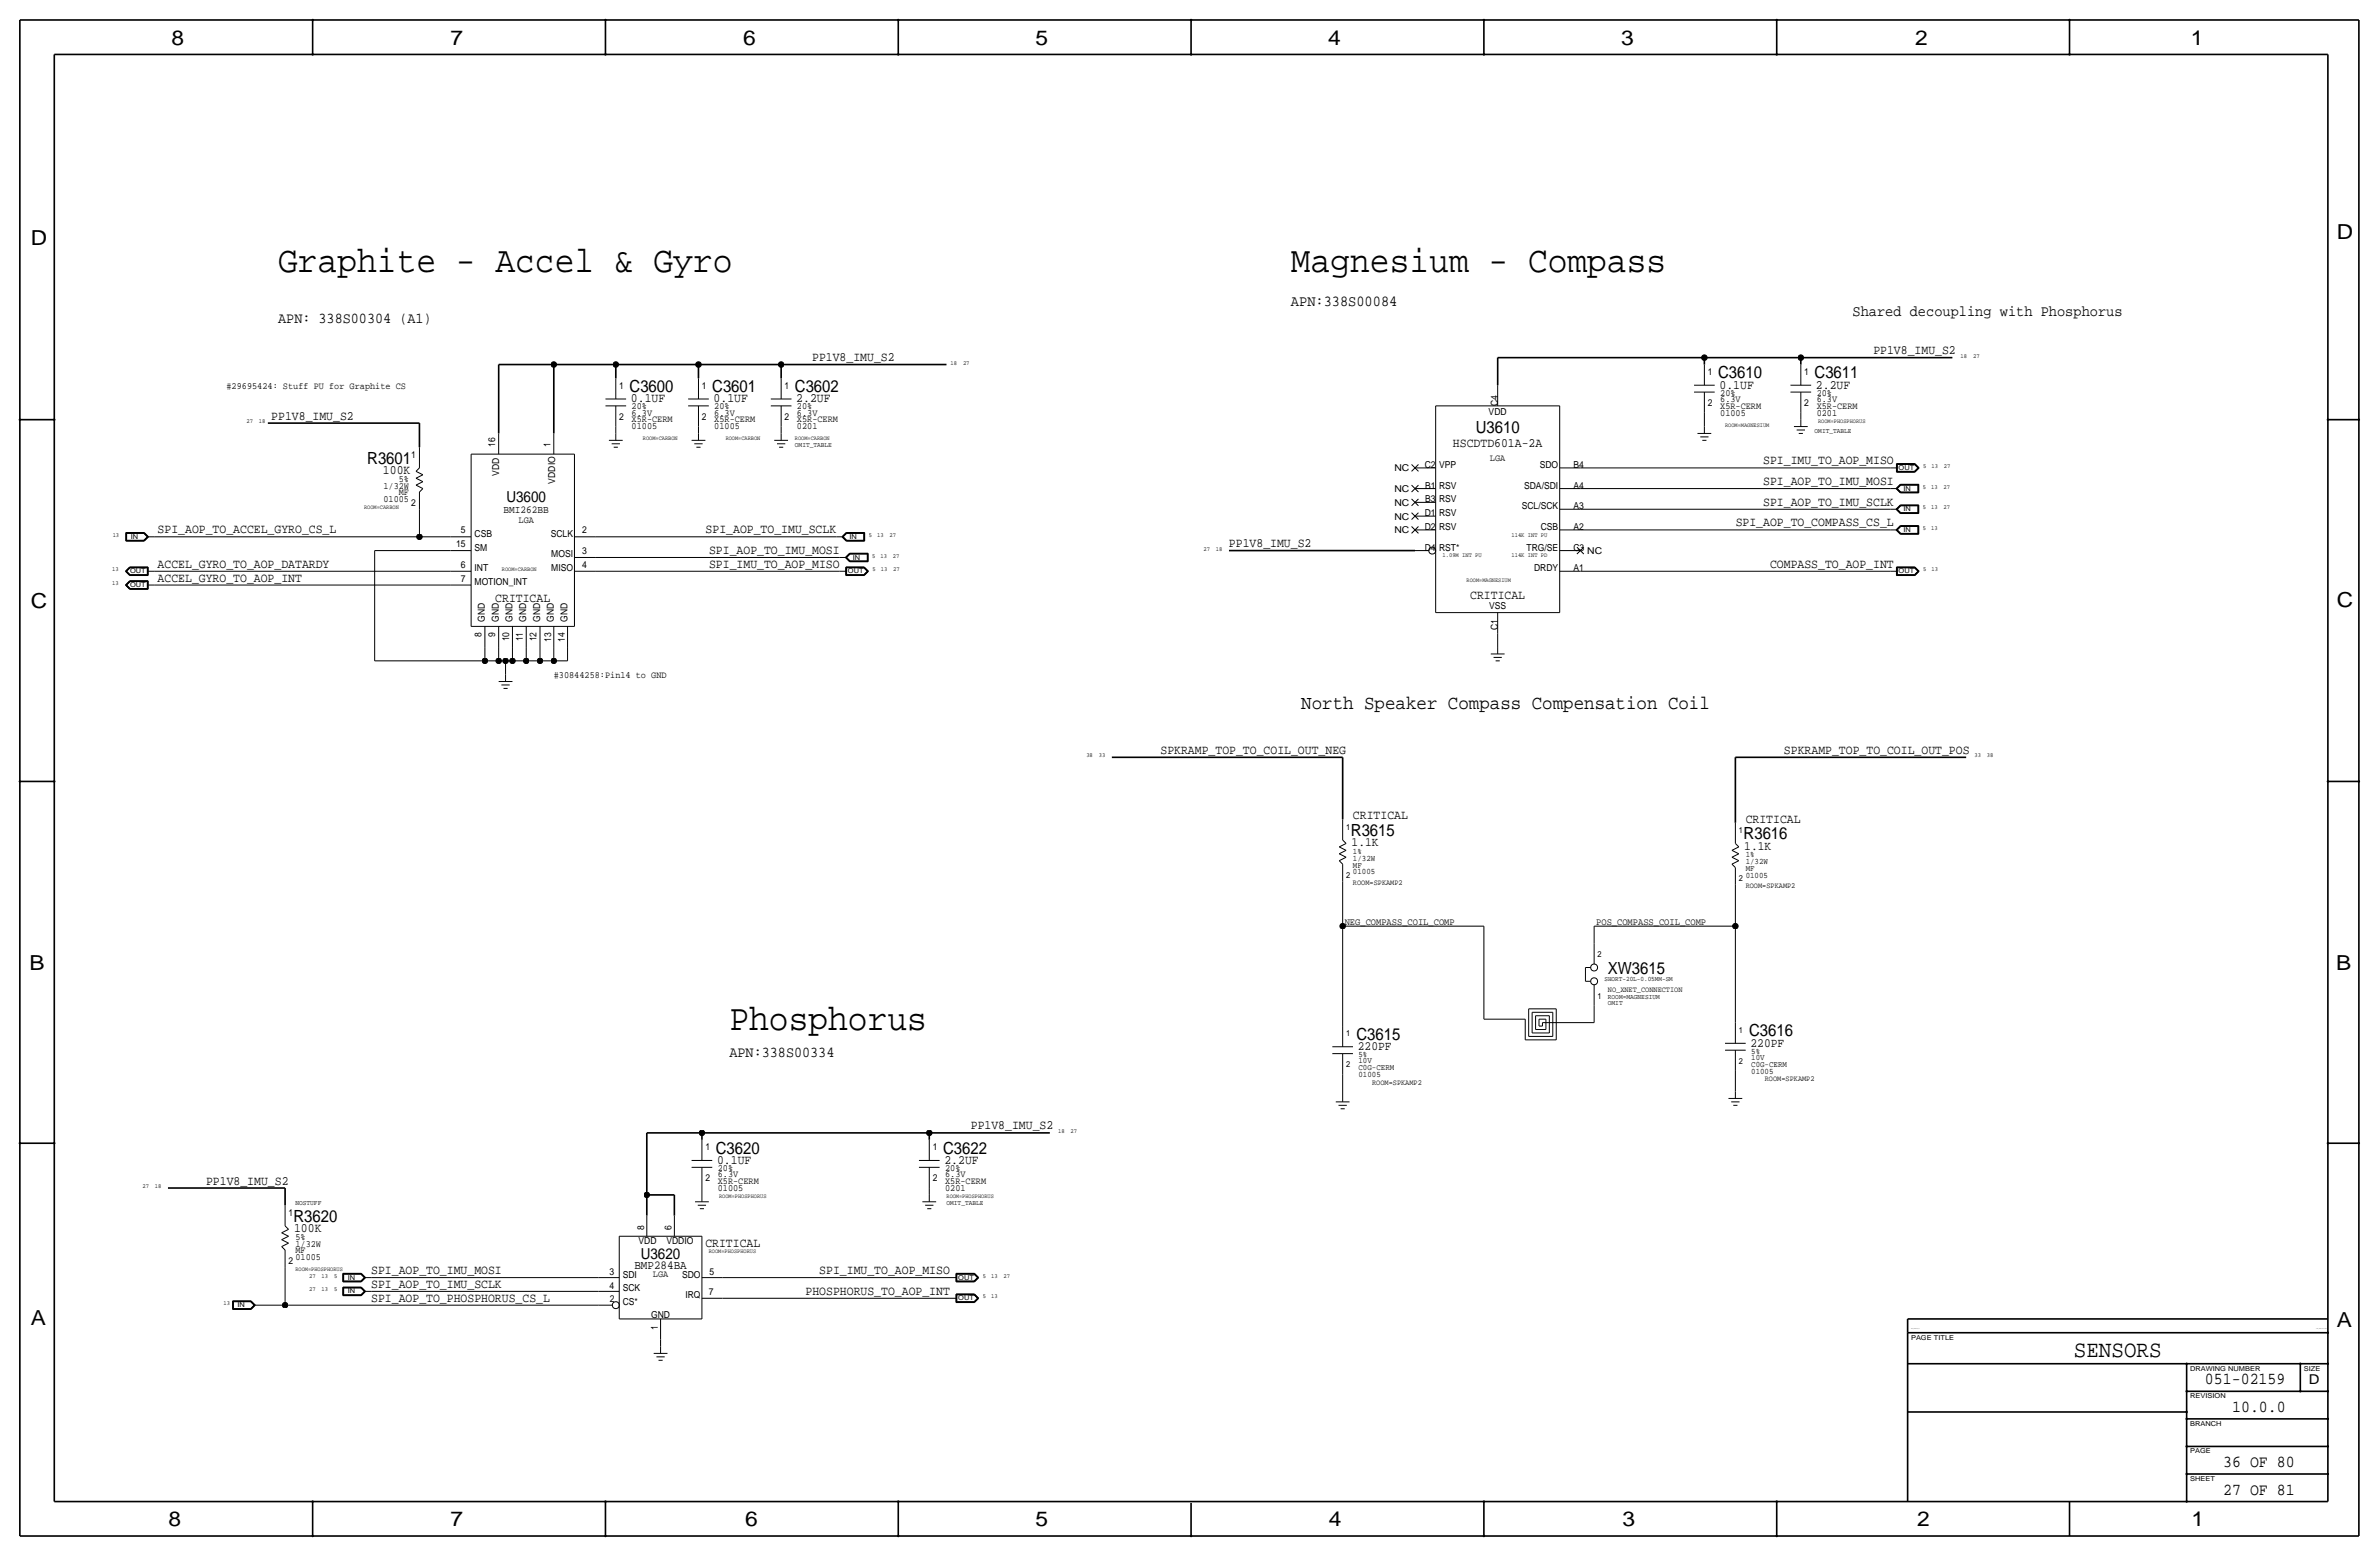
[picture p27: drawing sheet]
<svg xmlns="http://www.w3.org/2000/svg" width="877mm" height="574mm" viewBox="0 0 877 574" stroke-linecap="round" stroke-linejoin="round" font-family="sans-serif">
<defs><g id="words">
<g font-size="13.6">
<text x="102.6" y="100.1">Graphite - Accel &amp; Gyro</text>
<text x="475.9" y="100.1">Magnesium - Compass</text>
<text x="268.9" y="379.5">Phosphorus</text>
</g>
<text font-size="8.6" x="764.6" y="500.1">SENSORS</text>
<g font-size="7.6">
<text x="63.2" y="16.5">8</text>
<text x="166.1" y="16.5">7</text>
<text x="274" y="16.5">6</text>
<text x="381.7" y="16.5">5</text>
<text x="489.7" y="16.5">4</text>
<text x="597.6" y="16.5">3</text>
<text x="706.1" y="16.5">2</text>
<text x="807.7" y="16.5">1</text>
<text x="861.5" y="88.1">D</text>
<text x="11.4" y="90.4">D</text>
<text x="11.4" y="224.3">C</text>
<text x="861.5" y="223.8">C</text>
<text x="10.8" y="357.6">B</text>
<text x="861.3" y="357.4">B</text>
<text x="11.3" y="488.4">A</text>
<text x="861.5" y="489.2">A</text>
<text x="62.2" y="562.6">8</text>
<text x="166" y="562.6">7</text>
<text x="274.8" y="562.6">6</text>
<text x="381.7" y="562.6">5</text>
<text x="489.9" y="562.6">4</text>
<text x="598.1" y="562.6">3</text>
<text x="706.8" y="562.6">2</text>
<text x="807.9" y="562.6">1</text>
</g>
<text font-size="7.2" x="479.8" y="261.4">North Speaker Compass Compensation Coil</text>
<g font-size="6.2">
<text x="633.4" y="139.4">C3610</text>
<text x="669" y="139.4">C3611</text>
<text x="232.1" y="144.5">C3600</text>
<text x="262.6" y="144.5">C3601</text>
<text x="293.1" y="144.5">C3602</text>
<text x="544" y="159.8">U3610</text>
<text x="135.4" y="170.9">R3601</text>
<text x="498" y="308.1">R3615</text>
<text x="642.8" y="309.4">R3616</text>
<text x="592.8" y="358.9">XW3615</text>
<text x="500.1" y="383.3">C3615</text>
<text x="644.9" y="382">C3616</text>
<text x="263.9" y="425.2">C3620</text>
<text x="347.7" y="425.2">C3622</text>
<text x="108.2" y="450.3">R3620</text>
<text x="812.9" y="510.3">051-02159</text>
<text x="822.9" y="520.4">10.0.0</text>
<text x="819.6" y="540.8">36 OF 80</text>
<text x="819.6" y="550.9">27 OF 81</text>
</g>
<g font-size="5.6">
<text x="475.9" y="112.8">APN:338S00084</text>
<text x="102.6" y="119.1">APN: 338S00304 (A1)</text>
<text x="683" y="116.6">Shared decoupling with Phosphorus</text>
<text x="186.7" y="185.2">U3600</text>
<text x="268.9" y="389.6">APN:338S00334</text>
<text x="236.2" y="464.1">U3620</text>
</g>
<text font-size="5" x="851.2" y="510.3">D</text>
<g font-size="4.7">
<text x="690.6" y="130.6">PP1V8_IMU_S2</text>
<text x="299.4" y="133.1">PP1V8_IMU_S2</text>
<text x="633.9" y="143.3">0.1UF</text>
<text x="669.5" y="143.3">2.2UF</text>
<text x="232.6" y="148.3">0.1UF</text>
<text x="263.1" y="148.3">0.1UF</text>
<text x="293.6" y="148.3">2.2UF</text>
<text x="100" y="154.7">PP1V8_IMU_S2</text>
<text x="535.7" y="164.8">HSCDTD601A-2A</text>
<text x="650" y="171.2">SPI_IMU_TO_AOP_MISO</text>
<text x="141.2" y="174.8">100K</text>
<text x="650" y="178.8">SPI_AOP_TO_IMU_MOSI</text>
<text x="650" y="186.4">SPI_AOP_TO_IMU_SCLK</text>
<text x="58.1" y="196.6">SPI_AOP_TO_ACCEL_GYRO_CS_L</text>
<text x="260.1" y="196.6">SPI_AOP_TO_IMU_SCLK</text>
<text x="639.9" y="194.1">SPI_AOP_TO_COMPASS_CS_L</text>
<text x="453.1" y="201.7">PP1V8_IMU_S2</text>
<text x="58.1" y="209.3">ACCEL_GYRO_TO_AOP_DATARDY</text>
<text x="261.4" y="209.3">SPI_IMU_TO_AOP_MISO</text>
<text x="261.4" y="204.2">SPI_AOP_TO_IMU_MOSI</text>
<text x="652.6" y="209.3">COMPASS_TO_AOP_INT</text>
<text x="58.1" y="214.4">ACCEL_GYRO_TO_AOP_INT</text>
<text x="182.6" y="222">CRITICAL</text>
<text x="542" y="220.7">CRITICAL</text>
<text x="427.8" y="277.9">SPKRAMP_TOP_TO_COIL_OUT_NEG</text>
<text x="657.7" y="277.9">SPKRAMP_TOP_TO_COIL_OUT_POS</text>
<text x="498.8" y="302">CRITICAL</text>
<text x="643.6" y="303.3">CRITICAL</text>
<text x="498.3" y="311.9">1.1K</text>
<text x="643.1" y="313.2">1.1K</text>
<text x="500.6" y="387.1">220PF</text>
<text x="645.4" y="385.8">220PF</text>
<text x="357.9" y="416.3">PP1V8_IMU_S2</text>
<text x="264.4" y="429">0.1UF</text>
<text x="348.2" y="429">2.2UF</text>
<text x="76" y="436.6">PP1V8_IMU_S2</text>
<text x="108.4" y="454.2">100K</text>
<text x="260" y="459.5">CRITICAL</text>
<text x="136.9" y="469.6">SPI_AOP_TO_IMU_MOSI</text>
<text x="302.1" y="469.6">SPI_IMU_TO_AOP_MISO</text>
<text x="136.9" y="479.8">SPI_AOP_TO_PHOSPHORUS_CS_L</text>
<text x="136.9" y="474.7">SPI_AOP_TO_IMU_SCLK</text>
<text x="297" y="477.3">PHOSPHORUS_TO_AOP_INT</text>
</g>
<text font-size="4.5" x="233.9" y="467.6">BMP284BA</text>
<text font-size="3.9" x="185.6" y="189">BMI262BB</text>
<g font-size="3.6">
<text x="495.8" y="340.9">NEG_COMPASS_COIL_COMP</text>
<text x="588.5" y="340.9">POS_COMPASS_COIL_COMP</text>
</g>
<g font-size="3.5">
<text x="83.5" y="143.3">#29695424: Stuff PU for Graphite CS</text>
<text x="228.3" y="143.3">1</text>
<text x="258.8" y="143.3">1</text>
<text x="289.3" y="143.3">1</text>
<text x="629.6" y="138.2">1</text>
<text x="665.2" y="138.2">1</text>
<text x="552.1" y="149.6" transform="rotate(-90 552.1 149.6)">C4</text>
<text x="629.6" y="149.6">2</text>
<text x="634.2" y="145.8">20%</text>
<text x="634.2" y="148.1">6.3V</text>
<text x="665.2" y="149.6">2</text>
<text x="669.7" y="145.8">20%</text>
<text x="669.7" y="148.1">6.3V</text>
<text x="228.3" y="154.7">2</text>
<text x="232.9" y="150.9">20%</text>
<text x="232.9" y="155.7">X5R-CERM</text>
<text x="232.9" y="153.2">6.3V</text>
<text x="258.8" y="154.7">2</text>
<text x="263.3" y="150.9">20%</text>
<text x="263.3" y="155.7">X5R-CERM</text>
<text x="263.3" y="153.2">6.3V</text>
<text x="289.3" y="154.7">2</text>
<text x="293.8" y="150.9">20%</text>
<text x="293.8" y="153.2">6.3V</text>
<text x="293.8" y="155.7">X5R-CERM</text>
<text x="548.8" y="152.9">VDD</text>
<text x="634.2" y="153.2">01005</text>
<text x="634.2" y="150.6">X5R-CERM</text>
<text x="669.7" y="150.6">X5R-CERM</text>
<text x="669.7" y="153.2">0201</text>
<text x="232.9" y="158.2">01005</text>
<text x="263.3" y="158.2">01005</text>
<text x="293.8" y="158.2">0201</text>
<text x="182.6" y="164.6" transform="rotate(-90 182.6 164.6)">16</text>
<text x="202.9" y="164.6" transform="rotate(-90 202.9 164.6)">1</text>
<text x="151.6" y="168.7">1</text>
<text x="514.1" y="173.7">NC</text>
<text x="525.3" y="172.5">C2</text>
<text x="530.6" y="172.5">VPP</text>
<text x="549.3" y="169.9">LGA</text>
<text x="567.7" y="172.5">SDO</text>
<text x="580.1" y="172.5">B4</text>
<text x="147" y="177.5">5%</text>
<text x="184" y="175.3" transform="rotate(-90 184 175.3)">VDD</text>
<text x="204.7" y="178.2" transform="rotate(-90 204.7 178.2)">VDDIO</text>
<text x="141.4" y="180.1">1/32W</text>
<text x="141.4" y="185.2">01005</text>
<text x="147" y="182.6">MF</text>
<text x="514.1" y="181.4">NC</text>
<text x="525.4" y="185.2">B3</text>
<text x="525.4" y="180.1">B1</text>
<text x="530.6" y="185.2">RSV</text>
<text x="530.6" y="180.1">RSV</text>
<text x="561.9" y="180.1">SDA/SDI</text>
<text x="580.1" y="180.1">A4</text>
<text x="151.6" y="186.4">2</text>
<text x="514.1" y="191.5">NC</text>
<text x="514.1" y="186.4">NC</text>
<text x="525.3" y="190.2">D1</text>
<text x="530.6" y="190.2">RSV</text>
<text x="561" y="187.7">SCL/SCK</text>
<text x="580.1" y="187.7">A3</text>
<text x="169.9" y="196.6">5</text>
<text x="175" y="197.9">CSB</text>
<text x="191.2" y="192.8">LGA</text>
<text x="203" y="197.9">SCLK</text>
<text x="214.6" y="196.6">2</text>
<text x="514.1" y="196.6">NC</text>
<text x="525.3" y="195.3">D2</text>
<text x="530.6" y="195.3">RSV</text>
<text x="568" y="195.3">CSB</text>
<text x="580.1" y="195.3">A2</text>
<text x="168.1" y="201.7">15</text>
<text x="175" y="202.9">SM</text>
<text x="525.3" y="202.9">D4</text>
<text x="530.6" y="202.9">RST*</text>
<text x="562.8" y="202.9">TRG/SE</text>
<text x="580.1" y="202.9">C3</text>
<text x="169.9" y="209.3">6</text>
<text x="203.2" y="205.5">MOSI</text>
<text x="214.6" y="204.2">3</text>
<text x="214.6" y="209.3">4</text>
<text x="585.2" y="204.2">NC</text>
<text x="169.9" y="214.4">7</text>
<text x="175" y="210.6">INT</text>
<text x="175" y="215.6">MOTION_INT</text>
<text x="203.2" y="210.6">MISO</text>
<text x="565.6" y="210.6">DRDY</text>
<text x="580.1" y="210.6">A1</text>
<text x="549" y="224.5">VSS</text>
<text x="178.8" y="229.1" transform="rotate(-90 178.8 229.1)">GND</text>
<text x="183.8" y="229.1" transform="rotate(-90 183.8 229.1)">GND</text>
<text x="188.9" y="229.1" transform="rotate(-90 188.9 229.1)">GND</text>
<text x="194" y="229.1" transform="rotate(-90 194 229.1)">GND</text>
<text x="199.1" y="229.1" transform="rotate(-90 199.1 229.1)">GND</text>
<text x="204.2" y="229.1" transform="rotate(-90 204.2 229.1)">GND</text>
<text x="209.2" y="229.1" transform="rotate(-90 209.2 229.1)">GND</text>
<text x="552.1" y="232.4" transform="rotate(-90 552.1 232.4)">C1</text>
<text x="177.5" y="234.7" transform="rotate(-90 177.5 234.7)">8</text>
<text x="182.6" y="234.7" transform="rotate(-90 182.6 234.7)">9</text>
<text x="187.7" y="236.4" transform="rotate(-90 187.7 236.4)">10</text>
<text x="192.7" y="236.4" transform="rotate(-90 192.7 236.4)">11</text>
<text x="197.8" y="236.4" transform="rotate(-90 197.8 236.4)">12</text>
<text x="203.1" y="236.7" transform="rotate(-90 203.1 236.7)">13</text>
<text x="208.2" y="236.7" transform="rotate(-90 208.2 236.7)">14</text>
<text x="204.2" y="249.9">#30844258:Pin14 to GND</text>
<text x="260" y="423.9">1</text>
<text x="343.9" y="423.9">1</text>
<text x="264.6" y="431.5">20%</text>
<text x="348.4" y="431.5">20%</text>
<text x="260" y="435.4">2</text>
<text x="264.6" y="433.8">6.3V</text>
<text x="264.6" y="436.4">X5R-CERM</text>
<text x="343.9" y="435.4">2</text>
<text x="348.4" y="433.8">6.3V</text>
<text x="348.4" y="436.4">X5R-CERM</text>
<text x="264.6" y="438.9">01005</text>
<text x="348.4" y="438.9">0201</text>
<text x="106.4" y="448.1">1</text>
<text x="237.4" y="453.4" transform="rotate(-90 237.4 453.4)">8</text>
<text x="247.6" y="453.4" transform="rotate(-90 247.6 453.4)">6</text>
<text x="108.9" y="459.5">1/32W</text>
<text x="108.9" y="456.9">5%</text>
<text x="235.4" y="458.6">VDD</text>
<text x="245.7" y="458.5">VDDIO</text>
<text x="106.4" y="465.8">2</text>
<text x="108.9" y="464.6">01005</text>
<text x="108.9" y="462">MF</text>
<text x="224.8" y="469.9">3</text>
<text x="229.6" y="470.9">SDI</text>
<text x="240.7" y="470.7">LGA</text>
<text x="251.4" y="470.9">SDO</text>
<text x="261.6" y="469.9">5</text>
<text x="224.8" y="475">4</text>
<text x="229.6" y="476">SCK</text>
<text x="252.7" y="478.5">IRQ</text>
<text x="261.3" y="477.3">7</text>
<text x="224.8" y="480.1">2</text>
<text x="229.6" y="481.1">CS*</text>
<text x="240" y="485.7">GND</text>
<text x="242.5" y="490.2" transform="rotate(-90 242.5 490.2)">1</text>
</g>
<g font-size="3.1">
<text x="496.3" y="305.8">1</text>
<text x="641" y="307.1">1</text>
<text x="498.8" y="317.2">1/32W</text>
<text x="498.8" y="314.7">1%</text>
<text x="643.6" y="316">1%</text>
<text x="496.3" y="323.6">2</text>
<text x="498.8" y="319.8">MF</text>
<text x="498.8" y="322.3">01005</text>
<text x="643.6" y="321.1">MF</text>
<text x="643.6" y="318.5">1/32W</text>
<text x="643.6" y="323.6">01005</text>
<text x="641" y="324.9">2</text>
<text x="589" y="352.8">2</text>
<text x="589" y="368">1</text>
<text x="496.3" y="382">1</text>
<text x="641" y="380.7">1</text>
<text x="500.8" y="389.6">5%</text>
<text x="645.6" y="388.4">5%</text>
<text x="496.3" y="393.4">2</text>
<text x="500.8" y="394.5">C0G-CERM</text>
<text x="500.8" y="391.9">10V</text>
<text x="641" y="392.2">2</text>
<text x="645.6" y="395.7">01005</text>
<text x="645.6" y="393.2">C0G-CERM</text>
<text x="645.6" y="390.7">10V</text>
<text x="500.8" y="397">01005</text>
</g>
<g font-size="2.9">
<text x="498.8" y="326.1">ROOM=SPKAMP2</text>
<text x="643.6" y="327.4">ROOM=SPKAMP2</text>
<text x="592.8" y="365.5">NO_XNET_CONNECTION</text>
<text x="505.9" y="399.8">ROOM=SPKAMP2</text>
<text x="650.6" y="398.5">ROOM=SPKAMP2</text>
</g>
<g font-size="2.6">
<text x="669" y="159.8">OMIT_TABLE</text>
<text x="293.1" y="164.8">OMIT_TABLE</text>
<text x="592.8" y="368">ROOM=MAGNESIUM</text>
<text x="592.8" y="370.6">OMIT</text>
<text x="108.9" y="444.2">NOSTUFF</text>
<text x="348.9" y="444.2">OMIT_TABLE</text>
</g>
<g font-size="2.5">
<text x="700" y="173.2">OUT</text>
<text x="701.8" y="180.8">IN</text>
<text x="701.8" y="188.5">IN</text>
<text x="701.8" y="196.1">IN</text>
<text x="48.2" y="198.6">IN</text>
<text x="313.1" y="198.6">IN</text>
<text x="314.4" y="206.2">IN</text>
<text x="48" y="211.3">OUT</text>
<text x="312.6" y="211.3">OUT</text>
<text x="700" y="211.3">OUT</text>
<text x="48" y="216.4">OUT</text>
<text x="591.5" y="361.7">SHORT-20L-0.05MM-SM</text>
<text x="128.2" y="471.7">IN</text>
<text x="353.3" y="471.7">OUT</text>
<text x="128.2" y="476.8">IN</text>
<text x="353.3" y="479.3">OUT</text>
<text x="87.6" y="481.8">IN</text>
<text x="704.5" y="493.8">PAGE TITLE</text>
<text x="807.4" y="505.2">DRAWING NUMBER</text>
<text x="849.3" y="505.2">SIZE</text>
<text x="807.4" y="515.4">REVISION</text>
<text x="807.4" y="525.5">BRANCH</text>
<text x="807.4" y="535.7">PAGE</text>
<text x="807.4" y="545.8">SHEET</text>
</g>
<g font-size="2.3">
<text x="722.8" y="131.8">18</text>
<text x="727.4" y="131.8">27</text>
<text x="350.5" y="134.4">18</text>
<text x="355" y="134.4">27</text>
<text x="90.9" y="156">27</text>
<text x="95.5" y="156">18</text>
<text x="709.1" y="172.5">5</text>
<text x="712.1" y="172.5">13</text>
<text x="716.7" y="172.5">27</text>
<text x="708.9" y="180.1">5</text>
<text x="712" y="180.1">13</text>
<text x="716.5" y="180.1">27</text>
<text x="708.9" y="187.7">5</text>
<text x="712" y="187.7">13</text>
<text x="716.5" y="187.7">27</text>
<text x="41.6" y="197.9">13</text>
<text x="320.3" y="197.9">5</text>
<text x="323.3" y="197.9">13</text>
<text x="327.9" y="197.9">27</text>
<text x="557.2" y="197.9">114K INT PU</text>
<text x="708.9" y="195.3">5</text>
<text x="712" y="195.3">13</text>
<text x="443.7" y="202.9">27</text>
<text x="448.3" y="202.9">18</text>
<text x="321.6" y="205.5">5</text>
<text x="324.6" y="205.5">13</text>
<text x="329.2" y="205.5">27</text>
<text x="531.8" y="205.5">1.09M INT PU</text>
<text x="557.2" y="205.5">114K INT PD</text>
<text x="41.4" y="210.6">13</text>
<text x="41.4" y="215.7">13</text>
<text x="321.7" y="210.6">5</text>
<text x="324.8" y="210.6">13</text>
<text x="329.3" y="210.6">27</text>
<text x="709.1" y="210.6">5</text>
<text x="712.1" y="210.6">13</text>
<text x="400.5" y="279.1">38</text>
<text x="405.1" y="279.1">33</text>
<text x="727.9" y="279.1">33</text>
<text x="732.5" y="279.1">38</text>
<text x="390.1" y="417.6">18</text>
<text x="394.7" y="417.6">27</text>
<text x="52.5" y="437.9">27</text>
<text x="57.1" y="437.9">18</text>
<text x="114" y="470.9">27</text>
<text x="118.6" y="470.9">13</text>
<text x="123.1" y="470.9">5</text>
<text x="362.4" y="470.9">5</text>
<text x="365.4" y="470.9">13</text>
<text x="370" y="470.9">27</text>
<text x="114" y="476">27</text>
<text x="118.6" y="476">13</text>
<text x="123.1" y="476">5</text>
<text x="362.4" y="478.5">5</text>
<text x="365.4" y="478.5">13</text>
<text x="82.4" y="481.1">13</text>
</g>
<g font-size="2.2">
<text x="670.3" y="156">ROOM=PHOSPHORUS</text>
<text x="636" y="157.2">ROOM=MAGNESIUM</text>
<text x="237.1" y="162.3">ROOM=CARBON</text>
<text x="267.5" y="162.3">ROOM=CARBON</text>
<text x="293.1" y="162.3">ROOM=CARBON</text>
<text x="134.2" y="187.7">ROOM=CARBON</text>
<text x="185" y="210.6">ROOM=CARBON</text>
<text x="540.7" y="214.4">ROOM=MAGNESIUM</text>
<text x="265.1" y="441.7">ROOM=PHOSPHORUS</text>
<text x="348.9" y="441.7">ROOM=PHOSPHORUS</text>
<text x="261.3" y="462">ROOM=PHOSPHORUS</text>
<text x="108.9" y="468.4">ROOM=PHOSPHORUS</text>
</g>
<g font-size=".4">
<text x="704.5" y="490">SYNC_MASTER=sync</text>
<text x="853.9" y="490">SYNC_DATE=04/14/2017</text>
</g>
</g></defs>
<g fill="none" stroke="#000" stroke-width=".37">
<path d="M227 139.4v7.7zM257.5 139.4v7.7zM288 139.4v7.7zM628.3 134.4v7.6zM663.9 134.4v7.6zM183.8 159.8v7.6zM204.2 159.8v7.6zM223.2 149.6h7.6zM223.2 147.1h7.6zM227 157.2v2.6zM227 149.6v7.6zM227 159.8v2.5z"/>
<path d="M253.7 147.1h7.6zM253.7 149.6h7.6zM257.5 157.2v2.6zM257.5 149.6v7.6zM257.5 159.8v2.5zM284.2 149.6h7.6zM284.2 147.1h7.6zM288 157.2v2.6zM288 149.6v7.6zM288 159.8v2.5zM529.3 149.6h45.7zM529.3 149.6v76.2z"/>
<path d="M552.1 142v7.6zM575 149.6v76.2zM624.5 144.5h7.7zM624.5 142h7.7zM625.8 159.8h5.1zM628.3 152.1v5.1zM628.3 157.2v2.6zM628.3 144.5v7.6zM660.1 144.5h7.6zM660.1 142h7.6zM661.4 157.2h5zM662.4 158.5h3z"/>
<path d="M663.1 159.8h1.6zM663.9 152.1v2.6zM663.9 154.7v2.5zM663.9 144.5v7.6zM153.4 173.7l1.2-1.2zM153.4 173.7l2.5 1.3zM153.4 178.8l2.5 1.3zM153.4 176.3l2.5 1.2zM153.4 178.8l2.5-1.3zM153.4 176.3l2.5-1.3zM154.6 164.8v7.7zM173.7 167.4h38.1z"/>
<path d="M173.7 167.4v63.5zM211.8 167.4v63.5zM224.5 162.3h5.1zM225.5 163.6h3zM226.3 164.8h1.5zM255 162.3h5zM256 163.6h3zM256.7 164.8h1.6zM285.4 162.3h5.1zM286.5 163.6h3zM287.2 164.8h1.5zM520.4 178.8l2.5 2.6z"/>
<path d="M520.4 171.2l2.5 2.5zM521.7 172.5h7.6zM522.9 178.8l-2.5 2.6zM522.9 171.2l-2.5 2.5zM575 172.5h7.6zM582.6 172.5h114.3zM626.8 161h3.1zM627.6 162.3h1.5zM696.9 172.5h2.6zM699.2 174h6.8zM699.2 170.9v3.1zM699.2 170.9h6.8z"/>
<path d="M699.3 171h6.6zM699.3 171v2.9zM699.3 173.9h6.6zM699.4 171.1h6.5zM699.4 171.1v2.7zM699.4 173.8h6.5zM699.5 171.2h6.3zM699.5 171.2v2.5zM699.5 173.7h6.3zM700.6 178.5h6.8zM700.6 178.6h6.7zM700.7 178.7l-1.4 1.4z"/>
<path d="M700.7 178.7h6.5zM700.7 178.8h6.4zM705.8 171.2l1.3 1.3zM705.8 173.7l1.3-1.2zM705.9 171.1l1.3 1.4zM705.9 173.9l1.5-1.4zM705.9 171l1.5 1.5zM706 170.9l1.5 1.6zM706 174l1.5-1.5zM707.1 178.8v2.6zM707.2 178.7v2.8zM707.2 172.5l-1.3 1.3z"/>
<path d="M707.3 178.6v3zM707.4 178.5v3.2zM46.4 196.3v3.1zM46.4 199.4h6.8zM46.4 196.3h6.8zM46.5 196.4h6.6zM46.5 196.4v2.9zM46.5 199.3h6.6zM46.6 196.5h6.5zM46.6 196.5v2.7zM46.6 199.2h6.5zM46.7 196.6h6.3z"/>
<path d="M46.7 196.6v2.5zM46.7 199.1h6.3zM53 199.1l1.3-1.2zM53 196.6l1.3 1.3zM53.1 199.2l1.4-1.3zM53.1 196.5l1.4 1.4zM53.1 199.3l1.5-1.4zM53.1 196.4l1.5 1.5zM53.2 196.3l1.6 1.6zM54.3 197.9h2.5zM54.8 197.9l-1.6 1.5zM56.8 197.9h97.8z"/>
<path d="M154.6 197.9h11.5zM154.6 187.7v10.2zM154.6 181.4v6.3zM155.9 180.1l-1.3 1.3zM166.1 197.9h7.6zM211.8 197.9h7.6zM219.4 197.9h88.9zM308.3 197.9h2.5zM310.4 197.9l1.6 1.5zM310.4 197.9l1.6-1.6zM310.5 197.9l1.5-1.5zM310.5 197.9l1.5 1.4z"/>
<path d="M310.7 197.9l1.4-1.4zM310.7 197.9l1.4 1.3zM310.8 197.9l1.3-1.3zM310.8 197.9l1.3 1.2zM312 199.4h6.8zM312 196.3h6.8zM312 196.4h6.7zM312 199.3h6.7zM312.1 196.5h6.5zM312.1 199.2h6.5zM312.1 196.6h6.4zM312.1 199.1h6.4z"/>
<path d="M318.5 196.6v2.5zM318.6 196.5v2.7zM318.7 196.4v2.9zM318.8 196.3v3.1zM520.4 196.6l2.5-2.5zM520.4 194.1l2.5 2.5zM520.4 189l2.5 2.5zM520.4 183.9l2.5 2.5zM521.7 190.2h7.6zM521.7 180.1h7.6zM521.7 195.3h7.6zM521.7 185.2h7.6z"/>
<path d="M522.9 189l-2.5 2.5zM522.9 183.9l-2.5 2.5zM575 180.1h7.6zM575 187.7h7.6zM575 195.3h7.6zM582.6 187.7h114.3zM582.6 180.1h114.3zM582.6 195.3h114.3zM696.9 195.3h2.6zM696.9 187.7h2.6zM696.9 180.1h2.6zM699 195.3l1.6 1.6z"/>
<path d="M699 187.7l1.6 1.6zM699 180.1l1.6 1.6zM699 187.7l1.6-1.6zM699 180.1l1.6-1.6zM699.2 195.3l1.4-1.4zM699.2 187.7l1.4-1.5zM699.2 180.1l1.4-1.5zM699.2 195.3l1.4 1.5zM699.2 187.7l1.4 1.5zM699.2 180.1l1.4 1.5zM699.3 195.3l1.4-1.3zM699.3 195.3l1.4 1.4z"/>
<path d="M699.3 187.7l1.4 1.4zM699.3 180.1l1.4 1.4zM699.5 195.3l1.2 1.3zM699.5 187.7l1.2 1.3zM699.5 180.1l1.2 1.3zM699.5 195.3l1.2-1.2zM699.5 187.7l1.2-1.3zM699.5 180.1l1.2-1.3zM700.6 193.8h6.8zM700.6 186.1h6.8zM700.6 193.8l-1.6 1.5zM700.6 196.9h6.8z"/>
<path d="M700.6 189.3h6.8zM700.6 181.7h6.8zM700.6 196.8h6.7zM700.6 189.2h6.7zM700.6 181.6h6.7zM700.6 193.9h6.7zM700.6 186.2h6.7zM700.7 196.7h6.5zM700.7 189.1h6.5zM700.7 181.5h6.5zM700.7 186.3l-1.4 1.4zM700.7 194h6.5z"/>
<path d="M700.7 186.3h6.5zM700.7 194.1h6.4zM700.7 196.6h6.4zM700.7 186.4h6.4zM700.7 189h6.4zM700.7 181.4h6.4zM707.1 194.1v2.5zM707.1 186.4v2.6zM707.2 194v2.7zM707.2 186.3v2.8zM707.3 193.9v2.9zM707.3 186.2v3z"/>
<path d="M707.4 193.8v3.1zM707.4 186.1v3.2zM46.2 215.6l1.6-1.5zM46.2 210.6l1.6 1.5zM46.2 215.6l1.6 1.6zM46.4 210.6l1.5 1.4zM46.4 215.6l1.5 1.5zM46.4 210.6l1.5-1.5zM46.4 215.6l1.5-1.4zM46.5 210.6l1.4-1.4zM46.5 215.6l1.4-1.3zM46.5 210.6l1.4 1.3z"/>
<path d="M46.5 215.6l1.4 1.4zM46.7 210.6l1.3-1.3zM46.7 210.6l1.3 1.2zM46.7 215.6l1.3 1.3zM47.8 209l-1.6 1.6zM47.8 209h6.8zM47.8 214.1h6.8zM47.8 212.1h6.8zM47.8 217.2h6.8zM47.9 212h6.6zM47.9 217.1h6.6zM47.9 209.1h6.6z"/>
<path d="M47.9 214.2h6.6zM47.9 211.9h6.5zM47.9 217h6.5zM47.9 209.2h6.5zM47.9 214.3h6.5zM48 214.4l-1.3 1.2zM48 209.3h6.3zM48 211.8h6.3zM48 214.4h6.3zM48 216.9h6.3zM54.3 210.6h2.5zM54.3 215.6h2.5z"/>
<path d="M54.3 209.3v2.5zM54.3 214.4v2.5zM54.4 209.2v2.7zM54.4 214.3v2.7zM54.5 209.1v2.9zM54.5 214.2v2.9zM54.6 209v3.1zM54.6 214.1v3.1zM56.8 215.6h109.3zM56.8 210.6h109.3zM138.1 202.9h28zM138.1 202.9v40.7z"/>
<path d="M166.1 210.6h7.6zM166.1 202.9h7.6zM166.1 215.6h7.6zM211.8 210.6h7.6zM211.8 205.5h7.6zM219.4 210.6h90.2zM219.4 205.5h90.2zM309.6 210.6h2.5zM309.6 205.5h2.5zM311.7 205.5l1.5 1.6zM311.7 205.5l1.5-1.6zM311.8 205.5l1.5 1.5z"/>
<path d="M311.8 212.1h6.8zM311.8 209v3.1zM311.8 205.5l1.5-1.5zM311.8 209h6.8zM311.9 209.1v2.9zM311.9 212h6.7zM311.9 209.1h6.7zM312 205.5l1.3-1.4zM312 205.5l1.3 1.4zM312 209.2v2.7zM312 211.9h6.5zM312 209.2h6.5z"/>
<path d="M312.1 205.5l1.3 1.3zM312.1 209.3h6.4zM312.1 209.3v2.5zM312.1 211.8h6.4zM312.1 205.5l1.3-1.3zM313.2 203.9h6.8zM313.2 207.1h6.8zM313.3 204h6.6zM313.3 207h6.6zM313.3 204.1h6.5zM313.3 206.9h6.5zM313.4 204.2h6.3z"/>
<path d="M313.4 206.8h6.3zM318.5 209.3l1.2 1.3zM318.5 211.8l1.2-1.2zM318.5 211.9l1.4-1.3zM318.5 209.2l1.4 1.4zM318.6 212l1.4-1.4zM318.6 209.1l1.4 1.5zM318.6 209l1.6 1.6zM318.6 212.1l1.6-1.5zM319.7 204.2v2.6zM319.8 204.1v2.8zM319.9 204v3z"/>
<path d="M320 203.9v3.2zM521.7 202.9h5zM575 202.9h7.6zM575 210.6h7.6zM581.4 201.7l2.5 2.5zM582.6 210.6h114.3zM583.9 201.7l-2.5 2.5zM696.9 210.6h2.6zM699.2 212.1h6.8zM699.2 209v3.1zM699.2 209h6.8zM699.3 209.1h6.6z"/>
<path d="M699.3 209.1v2.9zM699.3 212h6.6zM699.4 209.2h6.5zM699.4 209.2v2.7zM699.4 211.9h6.5zM699.5 209.3h6.3zM699.5 209.3v2.5zM699.5 211.8h6.3zM705.8 209.3l1.3 1.3zM705.8 211.8l1.3-1.2zM705.9 211.9l1.3-1.3zM705.9 209.2l1.3 1.4z"/>
<path d="M705.9 212l1.5-1.4zM705.9 209.1l1.5 1.5zM706 209l1.5 1.6zM707.5 210.6l-1.5 1.5zM173.7 230.9h38.1zM178.8 238.5v5.1zM178.8 230.9v7.6zM183.8 238.5v5.1zM183.8 230.9v7.6zM188.9 238.5v5.1zM188.9 230.9v7.6zM194 238.5v5.1z"/>
<path d="M194 230.9v7.6zM199.1 238.5v5.1zM199.1 230.9v7.6zM204.2 238.5v5.1zM204.2 230.9v7.6zM209.2 238.5v5.1zM209.2 230.9v7.6zM529.3 225.8h45.7zM552.1 233.4v5.1zM552.1 225.8v7.6zM552.1 238.5v2.5zM138.1 243.6h40.7z"/>
<path d="M178.8 243.6h5zM183.8 243.6h2.6zM183.8 251.2h5.1zM184.9 252.5h3zM185.6 253.7h1.5zM186.4 243.6v5.1zM186.4 248.7v2.5zM186.4 243.6h2.5zM188.9 243.6h5.1zM194 243.6h5.1zM199.1 243.6h5.1zM204.2 243.6h5z"/>
<path d="M549.6 241h5.1zM550.6 242.3h3.1zM551.4 243.6h1.5zM493.7 312.2l2.6-1.3zM493.7 317.2l2.6-1.2zM493.7 314.7l2.6-1.3zM493.7 317.2l1.3 1.3zM493.7 314.7l2.6 1.3zM493.7 312.2l2.6 1.2zM495 309.6l1.3 1.3zM495 302v7.6zM495 318.5v6.4z"/>
<path d="M638.5 318.5l1.3 1.3zM638.5 316l2.5 1.2zM638.5 313.4l2.5 1.3zM638.5 313.4l2.5-1.2zM638.5 318.5l2.5-1.3zM638.5 316l2.5-1.3zM639.8 310.9l1.2 1.3zM639.8 303.3v7.6zM639.8 319.8v6.3zM495 324.9v16.5zM639.8 326.1v15.3zM495 341.4h52.1z"/>
<path d="M495 341.4v36.8zM547.1 341.4v34.3zM584.5 356.6v5.1zM584.5 356.6h1.9zM587.7 341.4v6.3zM587.7 347.7v7.6zM587.7 341.4h52.1zM639.8 341.4v35.5zM495 378.2v7.6zM547.1 375.7h15.2zM562.3 375.7v7.6zM563.6 371.9h10.1z"/>
<path d="M563.6 371.9v10.1zM564.8 373.1h7.7zM564.8 373.1v7.6zM566.1 379.5h3.8zM566.1 374.4v5.1zM566.1 374.4h5.1zM567.4 378.2h1.3zM567.4 375.7v2.5zM567.4 375.7h2.5zM568.7 376.9h19zM568.7 376.9v1.3zM569.9 375.7v3.8z"/>
<path d="M571.2 374.4v6.3zM572.5 373.1v8.9zM573.7 371.9v11.4zM584.5 361.7h1.9zM587.7 370.6v6.3zM587.7 363v7.6zM639.8 376.9v7.7zM491.2 388.4h7.6zM491.2 385.8h7.6zM495 396v7.6zM495 388.4v7.6zM562.3 383.3h11.4z"/>
<path d="M563.6 382h8.9zM564.8 380.7h6.4zM636 387.1h7.6zM636 384.6h7.6zM639.8 394.7v7.6zM639.8 387.1v7.6zM492.5 406.1h5zM493.5 407.4h3zM494.2 408.7h1.6zM495 403.6v2.5zM637.2 404.9h5.1zM638.3 406.1h3z"/>
<path d="M639 407.4h1.5zM639.8 402.3v2.6zM255 430.3h7.6zM255 427.7h7.6zM258.8 437.9v2.5zM258.8 420.1v7.6zM258.8 430.3v7.6zM338.8 430.3h7.6zM338.8 427.7h7.6zM342.6 437.9v2.5zM342.6 420.1v7.6zM342.6 430.3v7.6z"/>
<path d="M103.8 459.5l1.3 1.3zM103.8 456.9l2.6 1.3zM103.8 454.4l2.6 1.3zM103.8 454.4l2.6-1.3zM103.8 459.5l2.6-1.3zM103.8 456.9l2.6-1.2zM105.1 444.2v7.7zM105.1 451.9l1.3 1.2zM228.3 455.7v30.5zM228.3 455.7h30.5zM238.5 448.1v7.6zM248.6 448.1v7.6z"/>
<path d="M256.2 443h5.1zM257.3 444.2h3zM258 445.5h1.5zM258.8 455.7v30.5zM258.8 440.4v2.6zM340.1 443h5zM341.1 444.2h3zM341.8 445.5h1.6zM342.6 440.4v2.6zM85.8 479.5v3.2zM85.8 479.5h6.8zM85.9 479.6h6.6z"/>
<path d="M85.9 479.6v2.9zM86 479.7h6.5zM86 479.7v2.7zM86.1 479.8h6.3zM86.1 479.8v2.5zM92.4 479.8l1.3 1.3zM92.5 479.7l1.3 1.4zM92.5 479.6l1.5 1.5zM92.6 479.5l1.5 1.6zM105.1 467.1v14zM105.1 460.8v6.3zM126.4 474.4h6.8z"/>
<path d="M126.4 469.3h6.8zM126.4 474.4v3.2zM126.4 477.6h6.8zM126.4 469.3v3.2zM126.4 472.5h6.8zM126.5 474.5v3zM126.5 477.5h6.6zM126.5 469.4v3zM126.5 472.4h6.6zM126.5 474.5h6.6zM126.5 469.4h6.6zM126.6 474.6v2.8z"/>
<path d="M126.6 477.4h6.5zM126.6 469.5v2.8zM126.6 472.3h6.5zM126.6 474.6h6.5zM126.6 469.5h6.5zM126.7 474.7v2.6zM126.7 477.3h6.3zM126.7 469.6v2.6zM126.7 472.2h6.3zM126.7 474.7h6.3zM126.7 469.6h6.3zM133 477.3l1.3-1.3z"/>
<path d="M133 472.2l1.3-1.3zM133 474.7l1.3 1.3zM133 469.6l1.3 1.3zM133.1 477.4l1.4-1.4zM133.1 472.3l1.4-1.4zM133.1 474.6l1.4 1.4zM133.1 469.5l1.4 1.4zM133.1 474.5l1.5 1.5zM133.1 469.4l1.5 1.5zM133.1 477.5l1.5-1.5zM133.1 472.4l1.5-1.5zM133.2 477.6l1.6-1.6z"/>
<path d="M133.2 472.5l1.6-1.6zM133.2 474.4l1.6 1.6zM133.2 469.3l1.6 1.6zM134.3 476h2.6zM134.3 470.9h2.6zM136.9 476h83.8zM136.9 470.9h83.8zM220.7 470.9h7.6zM220.7 476h7.6zM258.8 470.9h7.6zM258.8 478.5h7.6zM266.4 478.5h83.8z"/>
<path d="M266.4 470.9h83.8zM350.2 478.5h2.6zM350.2 470.9h2.6zM352.5 477v3.1zM352.5 472.5h6.8zM352.5 469.3v3.2zM352.5 477h6.8zM352.5 469.3h6.8zM352.6 477.1h6.6zM352.6 469.4h6.6zM352.6 477.1v2.9zM352.6 469.4v3z"/>
<path d="M352.6 472.4h6.6zM352.7 477.2v2.7zM352.7 479.9h6.5zM352.7 469.5v2.8zM352.7 472.3h6.5zM352.7 477.2h6.5zM352.7 469.5h6.5zM352.8 477.3v2.5zM352.8 479.8h6.3zM352.8 469.6v2.6zM352.8 472.2h6.3zM352.8 477.3h6.3z"/>
<path d="M352.8 469.6h6.3zM359.1 477.3l1.3 1.2zM359.1 469.6l1.3 1.3zM359.1 479.8l1.3-1.3zM359.1 472.2l1.3-1.3zM359.2 479.9l1.3-1.4zM359.2 472.3l1.3-1.4zM359.2 477.2l1.3 1.3zM359.2 469.5l1.3 1.4zM359.2 472.4l1.5-1.5zM359.2 477.1l1.5 1.4zM359.2 469.4l1.5 1.5z"/>
<path d="M359.3 477l1.5 1.5zM359.3 469.3l1.5 1.6zM359.3 472.5l1.5-1.6zM85.8 482.7h6.8zM85.9 482.5h6.6zM86 482.4h6.5zM86.1 482.3h6.3zM92.4 482.3l1.3-1.2zM92.5 482.5l1.5-1.4zM92.6 482.7l1.5-1.6zM93.7 481.1h2.5zM93.8 481.1l-1.3 1.3z"/>
<path d="M96.2 481.1h8.9zM105.1 481.1h115.6zM220.7 481.1h5zM228.3 486.2h30.5zM241 498.9h5.1zM243.5 493.8v2.5zM243.5 486.2v7.6zM243.5 496.3v2.6zM352.5 480.1h6.8zM352.6 480h6.6zM359.2 480l1.5-1.5zM359.3 480.1l1.5-1.6z"/>
<path d="M242 500.1h3.1zM242.8 501.4h1.5z"/>
<circle cx="528" cy="203" r="1.28"/>
<circle cx="587.7" cy="356.6" r="1.28"/>
<circle cx="587.7" cy="361.7" r="1.28"/>
<circle cx="227" cy="481.1" r="1.28"/>
</g>
<g fill="none" stroke="#000" stroke-width=".6" stroke-linecap="butt">
<path d="M7.3 7.4v558.8zM7.3 7.4h862.3zM115.3 7.4v12.7zM223.2 7.4v12.7zM331.2 7.4v12.7zM439.1 7.4v12.7zM547.1 7.4v12.7zM655 7.4v12.7zM763 7.4v12.7zM869.6 7.4v558.8zM20 20.1v533.4zM20 20.1h838.2z"/>
<path d="M858.2 20.1v533.4zM183.8 134.4h20.4zM183.8 134.4v25.4zM204.2 134.4h22.8zM204.2 134.4v25.4zM227 134.4h30.5zM227 134.4v5zM257.5 134.4h30.5zM257.5 134.4v5zM288 134.4h60.9zM288 134.4v5zM552.1 131.8v10.2z"/>
<path d="M552.1 131.8h76.2zM628.3 131.8h35.6zM628.3 131.8v2.6zM663.9 131.8h55.9zM663.9 131.8v2.6zM7.3 154.7h12.7zM98.8 156h55.8zM154.6 156v8.8zM858.2 154.7h11.4zM453.1 202.9h68.6zM409.9 279.1h85.1zM495 279.1v22.9z"/>
<path d="M639.8 279.1h85.1zM639.8 279.1v24.2zM7.3 288h12.7zM858.2 288h11.4zM238.5 417.6v22.8zM238.5 417.6h20.3zM258.8 417.6h83.8zM258.8 417.6v2.5zM342.6 417.6v2.5zM342.6 417.6h44.4zM7.3 421.4h12.7zM61.9 437.9h43.2z"/>
<path d="M105.1 437.9v6.3zM858.2 421.4h11.4zM238.5 440.4v7.7zM238.5 440.4h10.1zM248.6 440.4v7.7zM703.3 491.2h154.9zM703.3 486.2h154.9zM703.3 486.2v5zM703.3 491.2v62.3zM703.3 502.7h154.9zM806.1 502.7v50.8zM806.1 512.8h52.1z"/>
<path d="M848.1 502.7v10.1zM703.3 520.4h102.8zM806.1 533.1h52.1zM806.1 523h52.1zM20 553.5h838.2zM115.3 553.5v12.7zM223.2 553.5v12.7zM331.2 553.5v12.7zM439.1 554v12.2zM547.1 553.5v12.7zM655 553.5v12.7zM763 553.5v12.7z"/>
<path d="M806.1 543.3h52.1zM7.3 566.2h862.3z"/>
</g>
<g fill="#000" stroke="#000" stroke-width=".37">
<path d="M115.1 7.2h.4v.3h-.4zM115.1 19.9h.4v.3h-.4zM223 7.2h.4v.3h-.4zM223 19.9h.4v.3h-.4zM331 19.9h.4v.3h-.4zM331 7.2h.4v.3h-.4zM438.9 7.2h.4v.3h-.4zM438.9 19.9h.4v.3h-.4zM546.9 7.2h.4v.3h-.4zM546.9 19.9h.4v.3h-.4zM654.8 19.9h.4v.3h-.4zM654.8 7.2h.4v.3h-.4z"/>
<path d="M762.8 19.9h.4v.3h-.4zM762.8 7.2h.4v.3h-.4zM7.1 154.5h.4v.4h-.4zM19.8 154.5h.4v.4h-.4zM858 154.5h.4v.4h-.4zM869.5 154.5h.3v.4h-.3zM7.1 287.9h.4v.3h-.4zM19.8 287.9h.4v.3h-.4zM858 287.9h.4v.3h-.4zM869.5 287.9h.3v.3h-.3zM7.1 421.2h.4v.4h-.4zM19.8 421.2h.4v.4h-.4z"/>
<path d="M858 421.2h.4v.4h-.4zM869.5 421.2h.3v.4h-.3zM858 491.1h.4v.3h-.4zM806 502.5h.3v.3h-.3zM806 512.7h.3v.3h-.3zM847.9 512.7h.3v.3h-.3zM847.9 502.5h.3v.3h-.3zM858 502.5h.4v.3h-.4zM858 512.7h.4v.3h-.4zM806 520.3h.3v.3h-.3zM806 522.8h.3v.4h-.3zM806 533h.3v.3h-.3z"/>
<path d="M858 522.8h.4v.4h-.4zM858 533h.4v.3h-.4zM115.1 553.3h.4v.3h-.4zM223 553.3h.4v.3h-.4zM331 553.3h.4v.3h-.4zM546.9 553.3h.4v.3h-.4zM654.8 553.3h.4v.3h-.4zM806 543.1h.3v.4h-.3zM806 553.3h.3v.3h-.3zM858 543.1h.4v.4h-.4zM115.1 566h.4v.3h-.4zM223 566h.4v.3h-.4z"/>
<path d="M331 566h.4v.3h-.4zM438.9 566h.4v.3h-.4zM546.9 566h.4v.3h-.4zM654.8 566h.4v.3h-.4z"/>
<circle cx="204.2" cy="134.4" r="1.02"/>
<circle cx="227" cy="134.4" r="1.02"/>
<circle cx="257.5" cy="134.4" r="1.02"/>
<circle cx="288" cy="134.4" r="1.02"/>
<circle cx="628.3" cy="131.8" r="1.02"/>
<circle cx="663.9" cy="131.8" r="1.02"/>
<circle cx="154.6" cy="197.9" r="1.02"/>
<circle cx="178.8" cy="243.6" r="1.02"/>
<circle cx="183.8" cy="243.6" r="1.02"/>
<circle cx="186.4" cy="243.6" r="1.02"/>
<circle cx="188.9" cy="243.6" r="1.02"/>
<circle cx="194" cy="243.6" r="1.02"/>
<circle cx="199.1" cy="243.6" r="1.02"/>
<circle cx="204.2" cy="243.6" r="1.02"/>
<circle cx="495" cy="341.4" r="1.02"/>
<circle cx="639.8" cy="341.4" r="1.02"/>
<circle cx="258.8" cy="417.6" r="1.02"/>
<circle cx="342.6" cy="417.6" r="1.02"/>
<circle cx="238.5" cy="440.4" r="1.02"/>
<circle cx="105.1" cy="481.1" r="1.02"/>
</g>
<use href="#words"/>
</svg>
